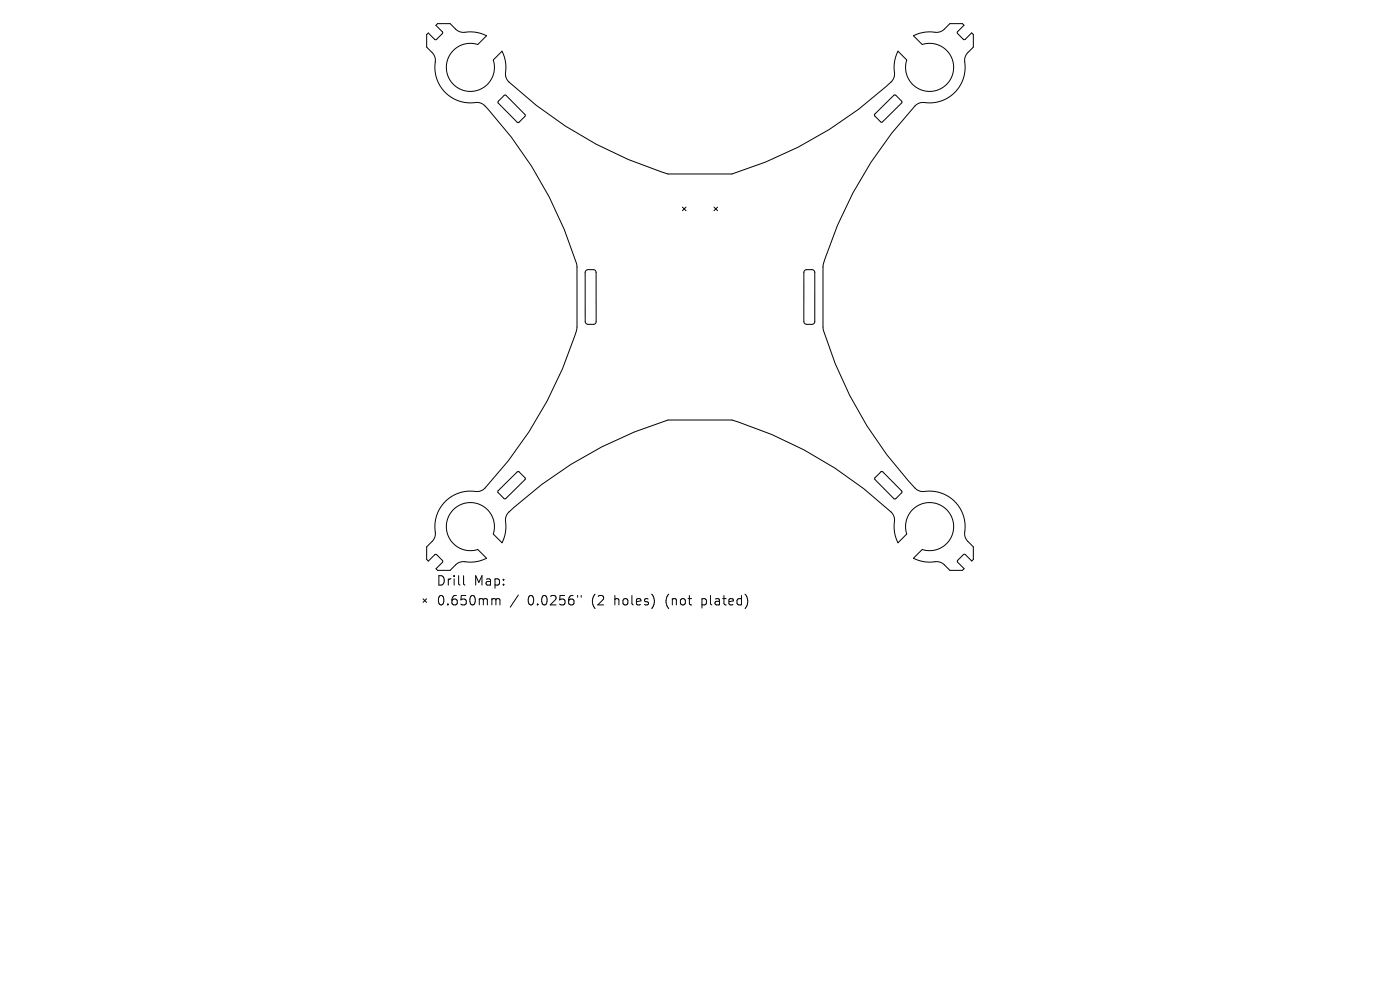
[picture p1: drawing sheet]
<svg xmlns="http://www.w3.org/2000/svg" width="297mm" height="210mm" viewBox="0 0 297 210" stroke-linecap="round" stroke-linejoin="round" font-family="sans-serif">
<defs><g id="words">
<g font-size="2.8">
<text x="92.5" y="124.5">Drill</text>
<text x="100.5" y="124.5">Map:</text>
<text x="92.5" y="128.7">0.650mm</text>
<text x="111.9" y="128.7">0.0256&quot;</text>
<text x="125.7" y="128.7">(2</text>
<text x="130.6" y="128.7">holes)</text>
<text x="141.7" y="128.7">(not</text>
<text x="149.5" y="128.7">plated)</text>
</g>
</g></defs>
<g fill="none" stroke="#000" stroke-width=".21">
<path d="M92.5 5.4l.3-.4h2.7l1.5 1.4 1.3 .5a8 8 0 0 1 4.9 .7l-1.8 1.8-.5-.1a5.1 5.1 0 0 0-6.2 4.8 5.1 5.1 0 0 0 5.8 5.2 5.1 5.1 0 0 0 4.1-6.6l1.9-1.8a9.9 9.9 0 0 1 .8 5.3l.5 1a86.6 86.6 0 0 0 33.9 19.7h13.6l7.1-2.5a85.5 85.5 0 0 0 26.9-17.3l.4-.7 .1-.8a7.8 7.8 0 0 1 .7-4.7l1.9 1.8-.2 .5a5.1 5.1 0 0 0 4.8 6.2 5.1 5.1 0 0 0 5.3-5.8 5.1 5.1 0 0 0-6.7-4.2l-1.7-1.9a9.9 9.9 0 0 1 5.2-.7l1-.4 1.4-1.4h2.7l.3 .4-1.4 1.3v.4l1.5 1.3 1.5-1.4 .4 .3v2.7l-1.4 1.5-.5 1.3a7.7 7.7 0 0 1-9.1 8.9l-1.1 .5a83.8 83.8 0 0 0-19.8 34.4l.1 13.4a83.4 83.4 0 0 0 19.8 33.9l1.2 .4a7.7 7.7 0 0 1 9 9.2l.4 1.1 1.4 1.4v2.7l-.3 .3-1.4-1.4h-.4l-1.3 1.5 1.4 1.5-.3 .4h-2.7l-1.6-1.6-1.4-.3a7.6 7.6 0 0 1-4.7-.7l1.8-1.8 .5 .1a5.1 5.1 0 0 0 6.2-4.8 5.1 5.1 0 0 0-5.8-5.2 5.1 5.1 0 0 0-4.1 6.6l-1.9 1.8a9.9 9.9 0 0 1-.8-5.3l-.5-1a86.6 86.6 0 0 0-33.9-19.7h-13.6l-7.1 2.5a85.5 85.5 0 0 0-26.9 17.3l-.4 .7-.1 .8a7.8 7.8 0 0 1-.7 4.7l-1.9-1.8 .2-.4a5.1 5.1 0 0 0-4.8-6.3 5.1 5.1 0 0 0-5.3 5.8 5.1 5.1 0 0 0 6.7 4.2l1.7 1.9a9.9 9.9 0 0 1-5.2 .7l-1 .4-1.4 1.4h-2.7l-.3-.3 1.4-1.4v-.4l-1.4-1.3-1.6 1.4-.4-.3v-2.7l1.4-1.5 .5-1.3a7.7 7.7 0 0 1 9.1-8.9l1.1-.5a84.8 84.8 0 0 0 19.8-34.2v-13.4a84.9 84.9 0 0 0-19.9-34.1l-1.2-.4a7.7 7.7 0 0 1-8.9-9.1l-.5-1.2-1.4-1.4v-2.7l.4-.3 1.5 1.4 1.4-1.3 .1-.3zM107 20.2h.3l4.1 4.2v.3l-1.3 1.3-.4-.1-4-4.1v-.3zM185.6 24.2l4.1-4.1 .3 .1 1.3 1.3v.3l-4.2 4.1h-.3l-1.2-1.3zM124.3 57.4l.4-.2h1.3l.4 .5 .1 10.5-.2 .4-.3 .2h-1.4l-.4-.5-.1-10.5zM144.8 43.9l.7 .8M145.5 43.9l-.7 .8M151.5 43.9l.7 .8M152.2 43.9l-.7 .8M170.7 57.4l.4-.2h1.2l.4 .2 .2 .3-.1 10.6-.1 .3-.3 .2h-1.5l-.4-.5v-10.5zM105.7 104.1l4.1-4h.3l1.3 1.3v.3l-4.2 4.1h-.3l-1.2-1.3zM185.6 101.3l1.3-1.2 .3-.1 4.1 4.1v.4l-1.3 1.3h-.3l-4.1-4.1zM89.7 127l.8 .8"/>
<path d="M90.5 127l-.8 .8M98.3 122.1v1.7l.3 .3M104.6 127h.3l.3 .3M105.2 127.3l.3-.3 .5 .1 .1 1.2M105.2 127.3v1M110 126.2l-1.8 2.6M122.5 126.3v.4M123.3 126.3v.4"/>
</g>
<use href="#words"/>
</svg>
